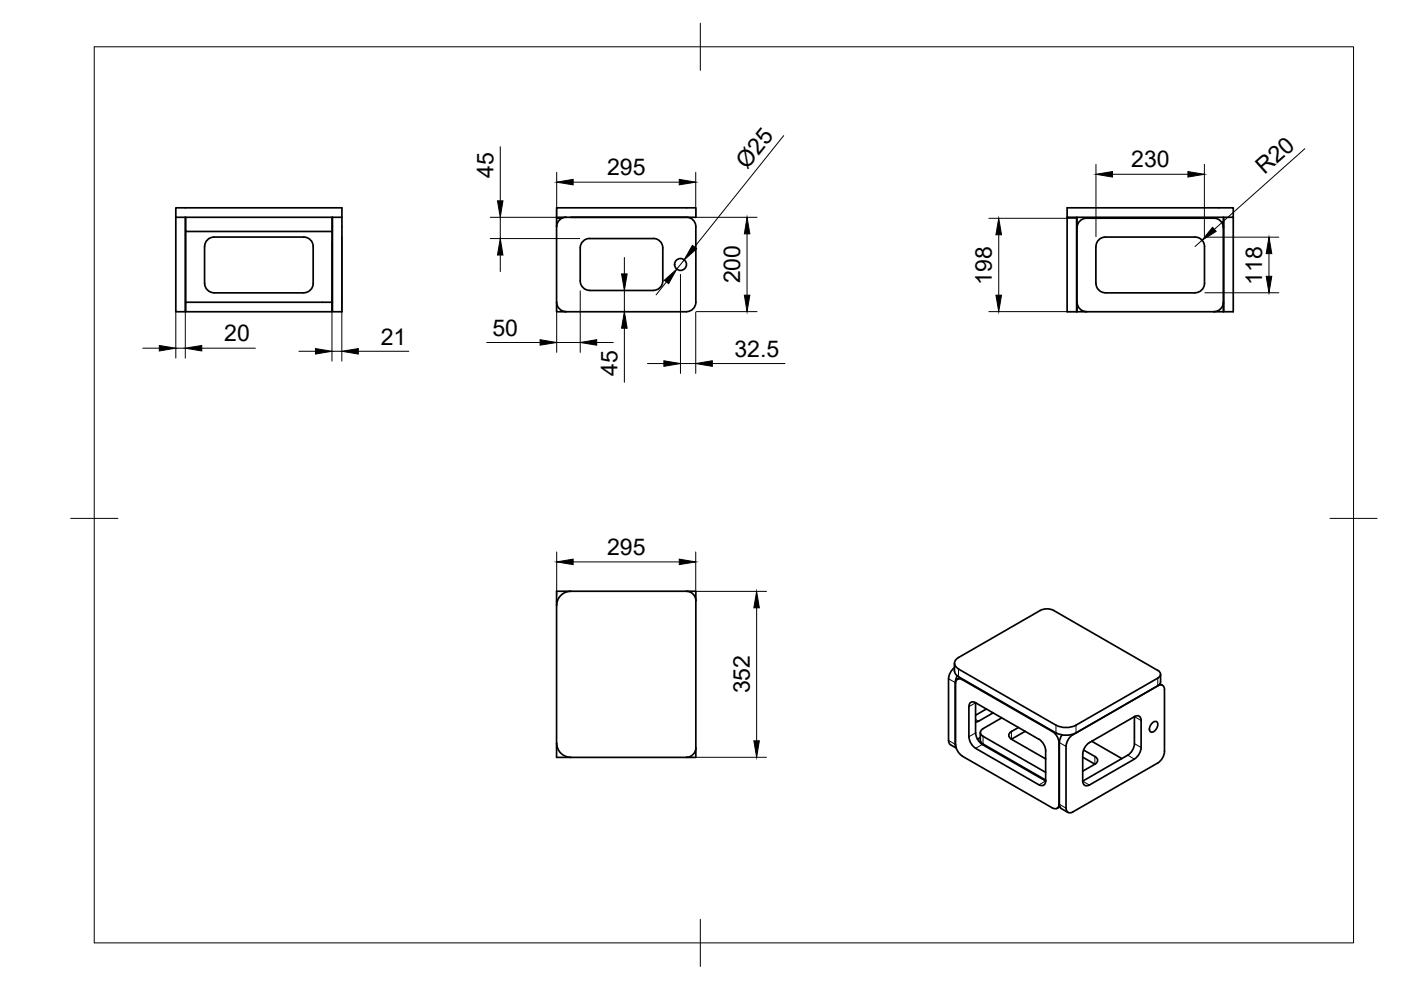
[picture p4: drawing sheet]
<svg xmlns="http://www.w3.org/2000/svg" width="297mm" height="210mm" viewBox="0 0 297 210" stroke-linecap="round" stroke-linejoin="round" font-family="sans-serif">
<defs><g id="words">
<g font-size="4.9">
<text x="158.4" y="36" transform="rotate(-51 158.4 36)">Ø25</text>
<text x="239.8" y="35.5">230</text>
<text x="104.6" y="37.8" transform="rotate(-90 104.6 37.8)">45</text>
<text x="128.7" y="37.2">295</text>
<text x="268.1" y="37.2" transform="rotate(-42 268.1 37.2)">R20</text>
<text x="156.9" y="60.1" transform="rotate(-90 156.9 60.1)">200</text>
<text x="210.3" y="60.4" transform="rotate(-90 210.3 60.4)">198</text>
<text x="267.6" y="60.4" transform="rotate(-90 267.6 60.4)">118</text>
<text x="104.4" y="71.2">50</text>
<text x="47.5" y="72.4">20</text>
<text x="80.7" y="73.1">21</text>
<text x="155.7" y="75.6">32.5</text>
<text x="130.9" y="79.7" transform="rotate(-90 130.9 79.7)">45</text>
<text x="128.7" y="117.7">295</text>
<text x="159" y="147" transform="rotate(-90 159 147)">352</text>
</g>
</g></defs>
<!-- layer: Visible -->
<g fill="none" stroke="#000" stroke-width=".36">
<path d="M37.3 46.1v20h2v-20M37.3 46.1h2M37.3 46.1v-2h35.2v2h-2M39.3 46.1h31.2M39.4 46.1v3h31M39.4 49.1v15M43.4 52.3v7.8M43.4 52.3a2 2 0 0 1 2-2h19a2 2 0 0 1 2 2v7.8M70.4 46.1v18M70.5 46.1v20h2v-20M119.1 46.3h-1.1v19.8h2M120 46.1h-2v-2h29.5v2h-26.5"/>
<path d="M120 46.1h25.5M120 46.1a2 2 0 0 0-2 2M125 50.6h13.5a2 2 0 0 1 2 2v7a2 2 0 0 1-2 2h-13.5M125 50.6a2 2 0 0 0-2 2v7a2 2 0 0 0 2 2M145.5 46.1a2 2 0 0 1 2 2v16a2 2 0 0 1-2 2M226.3 46.1h35.2M226.3 46.1v-2h35.2v2M226.3 46.1v20h2v-20M228.3 46.1v20h2.1M228.4 48.3a2 2 0 0 1 2-2h27a2 2 0 0 1 2 2M232.3 52.3v7.8M234.4 50.3h19a2 2 0 0 1 2 2v7.8"/>
<path d="M234.4 50.3a2 2 0 0 0-2 2M259.4 46.1v20h-2M259.5 46.1v20h2v-20M39.4 64.1h31v2h-31zM43.4 60.1a2 2 0 0 0 2 2M45.4 62.1h19M66.4 60.1a2 2 0 0 1-2 2M118 64.1a2 2 0 0 0 2 2M120 66.1h25.5M228.4 64.1a2 2 0 0 0 2 2M230.4 66.1h27M232.4 60.1a2 2 0 0 0 2 2"/>
<path d="M234.4 62.1h19M255.4 60.1a2 2 0 0 1-2 2M259.4 64.1a2 2 0 0 1-2 2M118.2 127.5h-.2v31h.2M121 125.4h26.5v2M121 125.4h-3v2h.2M121 125.4a2.99 2.99 0 0 0-3 3M145.5 125.4a2 2 0 0 1 2 2M147.5 127.4v33.2h-29.5v-2h.2M203.2 139.4l17.4-10 1.4-.3 1.4 .3 22.1 12.7M203.3 139.4a1.29 1.29 0 0 0-.9 1.2 1.29 1.29 0 0 0 .9 1.2M118 157.6a2.99 2.99 0 0 0 3 3"/>
<path d="M147.5 158.6a2 2 0 0 1-2 2M202.4 140.6v1.7a1.49 1.49 0 0 0 .9 1.2M202.4 141.6l-.9 1-.4 1.3v13.1l.3 .8 1.3 .8M202.5 144.7v13.1l.2 .7M203 143.3l-.5 1.4M203.2 141.9l20.7 11.9a4.7 4.7 0 0 0 4.2 0l17.4-10M203.2 143.5l20.7 11.9M203.6 143.7l-.6 .3M205.4 149.8l.1 6.9 .6 1.3 .8 .7M206.8 149l13.5 7.7 1 1.1 .4 1.4M206.8 158.7l13.5 7.7a.86 .86 0 0 0 1 .1 .86 .86 0 0 0 .4-.9M206.8 149v6.4"/>
<path d="M206.8 149a.86 .86 0 0 0-.9-.1 .86 .86 0 0 0-.5 .9M206.9 155.4l.4 1.4 1 1 13.4 7.8v-6.4M206.9 149h.1M207.8 155.3l.1 1.9 .5 .5M207.8 156.4l-.6 .3M208.4 157.7l13.3 7.7M208.4 156.1l13.3 7.7M208.4 154.5a.86 .86 0 0 0-.5 .8 .86 .86 0 0 0 .5 .8M209.1 150.3l-2.3 1.4M210.5 151.1l-3 1.8-.7 .2M212.4 152.2l-4 2.3M214.4 156.7l7.3 4.2"/>
<path d="M215.9 154.2l-1.4 .9a.86 .86 0 0 0-.6 .8 .86 .86 0 0 0 .6 .8M217.4 155.1l-3 1.6M223.1 155.1l-19.1-11a.87 .87 0 0 0-1-.1 .87 .87 0 0 0-.4 .9v12.9l.2 1 .5 .8 .7 .7 19.1 11M223.1 155.1l1 1 .4 1.4M223.9 155.4a4.7 4.7 0 0 0 4.2 0M224.5 157.6v12.9M224.6 157.4v13.1M225.2 155.8l-.4 .8-.2 .8M229.7 159l2.4 1.4a.86 .86 0 0 1 .6 .8 .86 .86 0 0 1-.6 .8M231 157.4l-.7 .7-.7 1.3v6.2l9.5-5.5 .7-.6 .5-.9 .2-.9v-5.8l-9.5 5.6M231.5 157.2l6.3 3.6M240.5 151.9h.1"/>
<path d="M240.5 151.9a.86 .86 0 0 1 1-.1 .86 .86 0 0 1 .4 1v5.7l-.2 .9-.5 .9-.7 .6-9.5 5.5a.86 .86 0 0 1-1 .1 .86 .86 0 0 1-.4-.9M244.3 153.3a.65 .65 0 0 1 1.1-.1 1.54 1.54 0 0 1-1.4 2 1.42 1.42 0 0 1 .3-1.9zM245.5 145.4l-18.1 10.4-1 1-.4 1.4M245.5 142.1a.86 .86 0 0 1 .6 .8 .86 .86 0 0 1-.6 .9M245.5 145.4a.86 .86 0 0 1 1-.1 .86 .86 0 0 1 .4 .9M245.9 145l.6 .3M246.1 143l-.1 1.8-.5 .6M246.9 146.2v13.1l-.2 1-.5 .8-.7 .7-18.1 10.4a.86 .86 0 0 1-1 0 .86 .86 0 0 1-.4-.9v-13M224.5 170.5a.86 .86 0 0 1-.4 .9 .86 .86 0 0 1-1-.1M224.6 170.5l.3 .8 1.5 .9M224.7 171.1l-.6 .3M229.6 160.5l2.5 1.5"/>
<path d="M232.1 162l-2.5 1.5"/>
<circle cx="144.3" cy="56.1" r="1.26"/>
</g>
<!-- layer: Visible Narrow -->
<g fill="none" stroke="#000" stroke-width=".21">
<path d="M201.1 143.9l1.4 .8M201.1 157l1.4 .8M203.2 141.9v1.6M204.2 144l-.2 .1M206.8 155.4l-1.4 .8M206.8 149l-1.4 .8M206.8 152.5l.7 .4M208.3 157.9l-1.5 .8M208.4 156.1v1.6M214.4 155.1v1.6M217.3 155v.1M223.2 155l-.1 .1"/>
<path d="M223.9 153.7v1.7M224.6 157.4l1.4 .9M224.6 157.5l-.1 .1M227.3 155.7l.1 .1M228.1 153.7v1.7M240.5 157.7l1.4 .8M240.5 151.9l1.4 .9M245.5 143.8v1.6M221.7 165.6l-1.4 .8M224.6 170.5l1.4 .8M224.6 170.4l-.1 .1M229.6 165.6l1.4 .8"/>
<path d="M232.1 160.4v1.6M239.1 160.1l1.4 .8"/>
</g>
<!-- layer: BORDER -->
<path d="M20 9.9h267v190h-267zM148.5 4.9v10M15 109.9h10M282 109.9h10M148.5 194.9v10" fill="none" stroke="#000" stroke-width=".21"/>
<!-- layer: FD_Dimensions -->
<g fill="none" stroke="#000" stroke-width=".21">
<path d="M106.1 31.1v11.5M118 36.5v9.5M121.5 38.6h22.5M147.5 36.5v9.5M166.2 28.8l-19 23.6M232.4 34.9v15.3M235.9 36.9h16M255.4 34.9v15.3M276.6 31.5l-19.1 17.1M70.4 51.2v25.4M72.5 50.2v26.4M103.9 46.1h14"/>
<path d="M103.9 50.6h19M106.1 46.1v4.5M106.1 54.1v3.5M132.4 54.6v3.5M141.3 59.8l-2.2 2.7M144.3 58.2v21M145.1 55.1l-1.6 2M147.6 46.1h12.9M158.4 49.6v13M209.7 46.3h18.6M211.8 49.8v12.8M254.8 50.9l-1.4 1.4"/>
<path d="M255.5 50.3h15.6M269 53.8v4.8M30.3 73.8h3.5M37.3 66.2v9.7M37.3 73.8h2M39.3 66.2v9.7M42.8 73.8h11.3M63.4 74.5h3.5M70.4 74.5h2.1M76 74.5h10.7M103.2 72.6h11.3M118 66.2v8.5"/>
<path d="M118 72.6h5M123 61.7v13M126.5 72.6h3.5M132.4 61.6v4.5M132.4 69.6v11.5M137.3 77.1h3.5M144.3 77.1h3.2M147.5 66.2v13M147.6 66.1h12.9M151 77.1h15.4M209.7 66.1h18.6M255.5 62.1h15.6"/>
<path d="M118 117v9.3M121.5 119.1h22.5M147.5 117v8.3M147.6 125.4h14.9M160.4 128.9v28.2M147.6 160.6h14.9"/>
</g>
<g fill="#000" stroke="#000" stroke-width=".21">
<path d="M118 38.6l3.5-.6v1.2zM144 38l3.5 .6-3.5 .6zM232.4 36.9l3.5-.5v1.1zM251.9 36.4l3.5 .5-3.5 .6zM106.1 50.6l.5 3.5h-1.1zM105.5 42.6h1.1l-.5 3.5zM131.8 58.1h1.2l-.6 3.5zM140.8 59.4l2.7-2.3-1.7 3zM146.8 52l.9 .7-2.6 2.4zM158.4 46.1l.6 3.5h-1.2zM211.8 46.3l.5 3.5h-1.1zM257.1 48.2l.8 .9-3.1 1.8z"/>
<path d="M269 50.3l.6 3.5h-1.1zM268.5 58.6h1.1l-.6 3.5zM33.8 73.3l3.5 .5-3.5 .6zM39.3 73.8l3.5-.5v1.1zM66.9 73.9l3.5 .6-3.5 .6zM72.5 74.5l3.5-.6v1.2zM114.5 72l3.5 .6-3.5 .6zM123 72.6l3.5-.6v1.2zM132.4 66.1l.6 3.5h-1.2zM140.8 76.5l3.5 .6-3.5 .6zM147.5 77.1l3.5-.6v1.2zM157.8 62.6h1.2l-.6 3.5z"/>
<path d="M211.2 62.6h1.1l-.5 3.5zM118 119.1l3.5-.6v1.2zM144 118.5l3.5 .6-3.5 .6zM160.4 125.4l.6 3.5h-1.2zM159.8 157.1h1.2l-.6 3.5z"/>
</g>
<use href="#words"/>
</svg>
